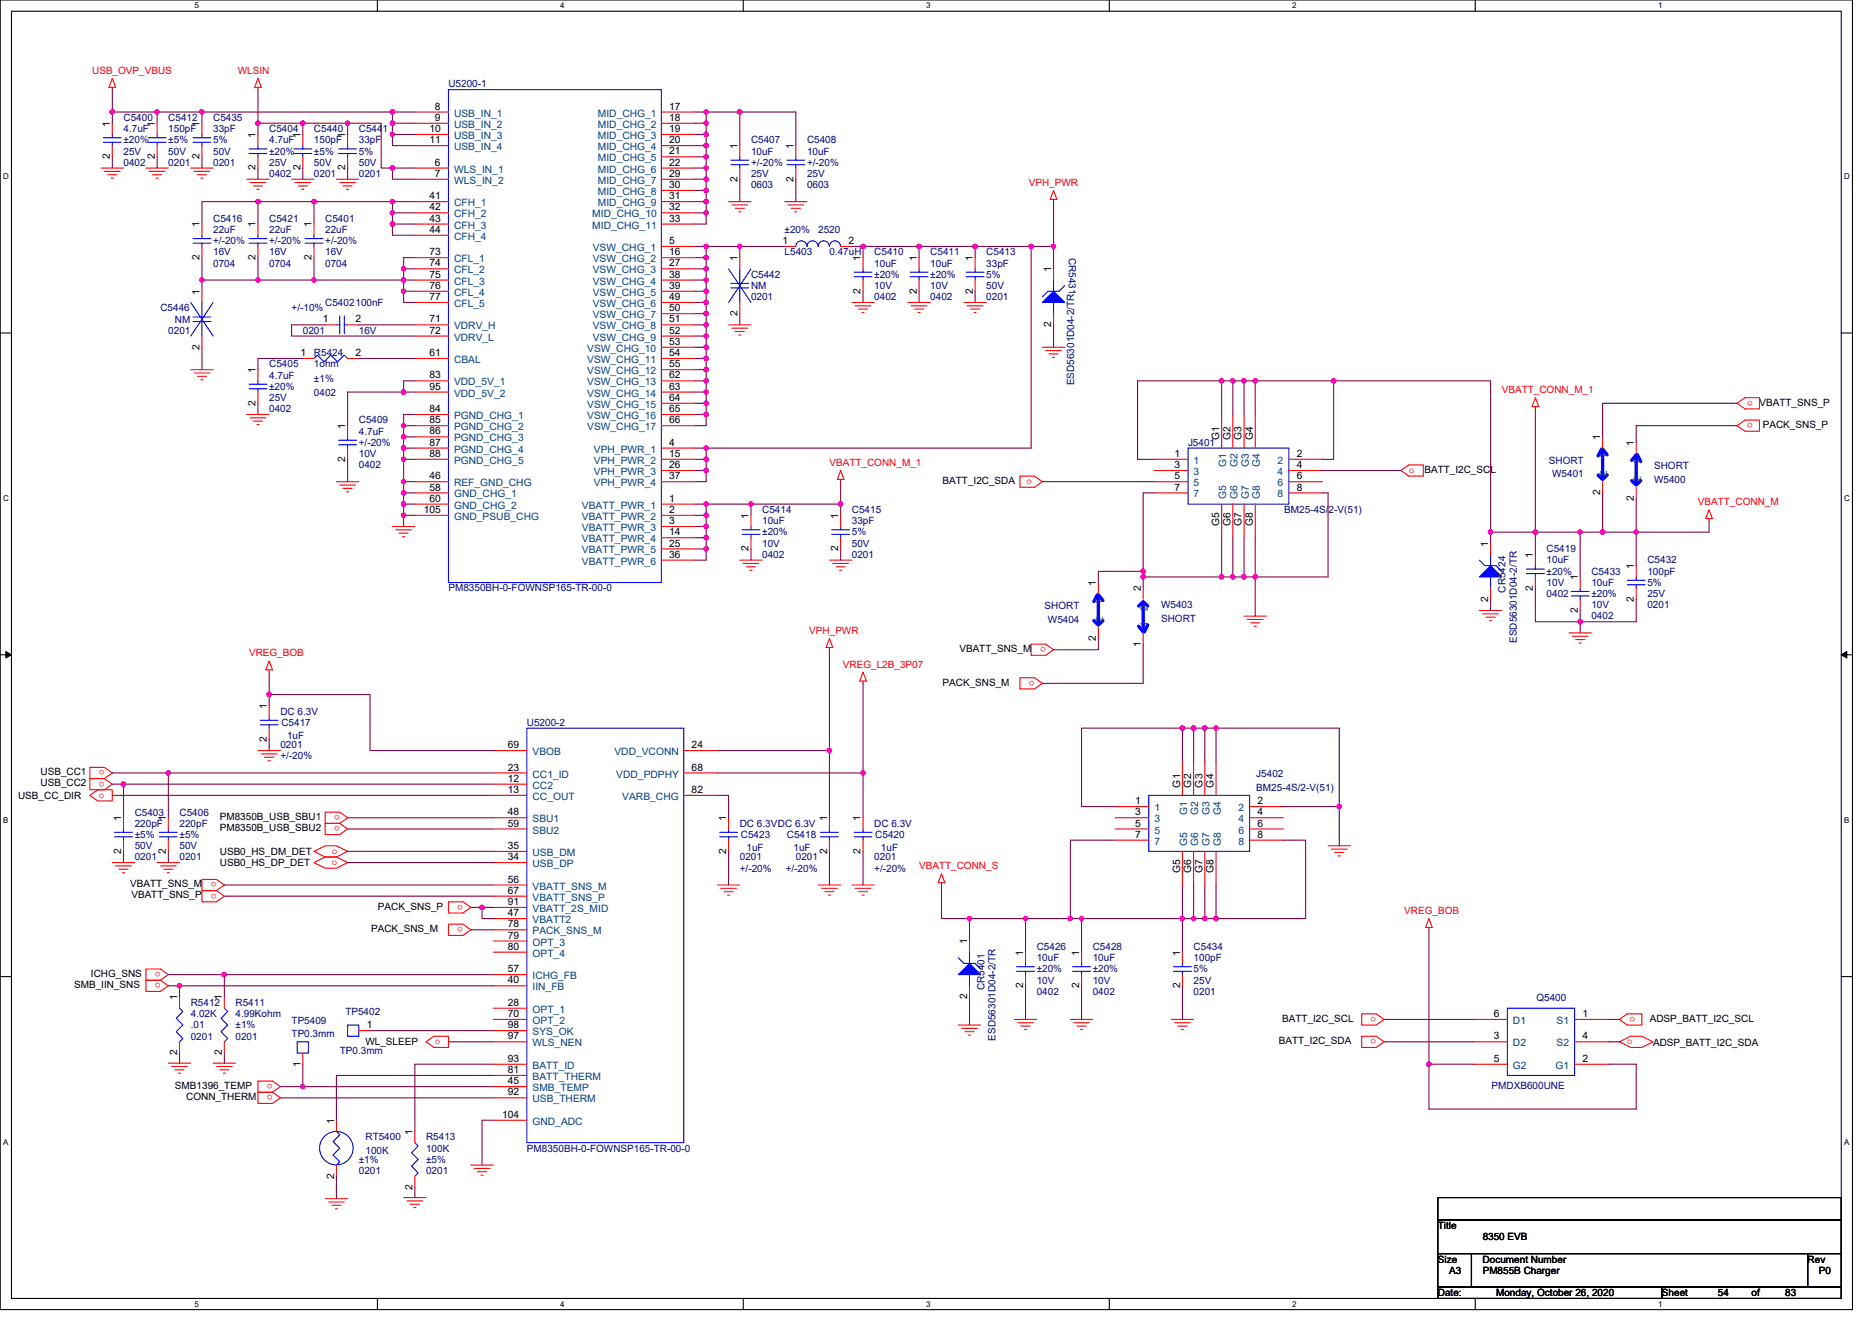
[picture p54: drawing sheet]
<svg xmlns="http://www.w3.org/2000/svg" width="297mm" height="210mm" viewBox="0 0 297 210" stroke-linecap="round" stroke-linejoin="round" font-family="sans-serif">
<defs><g id="words">
<g font-size="1.6" fill="#f00">
<text x="14.6" y="11.7">USB_OVP_VBUS</text>
<text x="37.7" y="11.7">WLSIN</text>
<text x="163.3" y="29.5">VPH_PWR</text>
<text x="238.3" y="62.4">VBATT_CONN_M_1</text>
<text x="278.1" y="63.6" transform="rotate(180 278.1 63.6)">o</text>
<text x="278.1" y="67.1" transform="rotate(180 278.1 67.1)">o</text>
<text x="131.6" y="74">VBATT_CONN_M_1</text>
<text x="162.9" y="76.8">o</text>
<text x="223.5" y="75">o</text>
<text x="269.4" y="80.2">VBATT_CONN_M</text>
<text x="128.4" y="100.6">VPH_PWR</text>
<text x="39.5" y="104.2">VREG_BOB</text>
<text x="133.7" y="106">VREG_L2B_3P07</text>
<text x="165.9" y="102.7" transform="rotate(180 165.9 102.7)">o</text>
<text x="164.1" y="108" transform="rotate(180 164.1 108)">o</text>
<text x="16.6" y="122.3" transform="rotate(180 16.6 122.3)">o</text>
<text x="16.6" y="124" transform="rotate(180 16.6 124)">o</text>
<text x="15.7" y="126.6">o</text>
<text x="53.9" y="129.4" transform="rotate(180 53.9 129.4)">o</text>
<text x="53.9" y="131.1" transform="rotate(180 53.9 131.1)">o</text>
<text x="52.7" y="137.3">o</text>
<text x="52.7" y="135.5">o</text>
<text x="145.8" y="138">VBATT_CONN_S</text>
<text x="34.4" y="140" transform="rotate(180 34.4 140)">o</text>
<text x="34.4" y="141.8" transform="rotate(180 34.4 141.8)">o</text>
<text x="73.5" y="143.6" transform="rotate(180 73.5 143.6)">o</text>
<text x="73.5" y="147.2" transform="rotate(180 73.5 147.2)">o</text>
<text x="222.8" y="145.1">VREG_BOB</text>
<text x="25.5" y="154.3" transform="rotate(180 25.5 154.3)">o</text>
<text x="25.5" y="156" transform="rotate(180 25.5 156)">o</text>
<text x="218.4" y="161.4" transform="rotate(180 218.4 161.4)">o</text>
<text x="259.5" y="161.4" transform="rotate(180 259.5 161.4)">o</text>
<text x="69" y="165.7">o</text>
<text x="218.4" y="164.9" transform="rotate(180 218.4 164.9)">o</text>
<text x="258.2" y="165.7">o</text>
<text x="43.2" y="172" transform="rotate(180 43.2 172)">o</text>
<text x="43.2" y="173.8" transform="rotate(180 43.2 173.8)">o</text>
</g>
<g font-size="1.6">
<text x="69" y="17.4">8</text>
<text x="106.2" y="17.4">17</text>
<text x="17.4" y="20.1" transform="rotate(-90 17.4 20.1)">1</text>
<text x="24.5" y="20.1" transform="rotate(-90 24.5 20.1)">1</text>
<text x="31.7" y="20.1" transform="rotate(-90 31.7 20.1)">1</text>
<text x="40.6" y="21.9" transform="rotate(-90 40.6 21.9)">1</text>
<text x="47.7" y="21.9" transform="rotate(-90 47.7 21.9)">1</text>
<text x="54.8" y="21.9" transform="rotate(-90 54.8 21.9)">1</text>
<text x="68.1" y="21">10</text>
<text x="68.1" y="22.7">11</text>
<text x="69" y="19.2">9</text>
<text x="106.2" y="19.2">18</text>
<text x="106.2" y="21">19</text>
<text x="106.2" y="22.7">20</text>
<text x="117" y="23.6" transform="rotate(-90 117 23.6)">1</text>
<text x="125.9" y="23.6" transform="rotate(-90 125.9 23.6)">1</text>
<text x="17.4" y="25.3" transform="rotate(-90 17.4 25.3)">2</text>
<text x="24.5" y="25.3" transform="rotate(-90 24.5 25.3)">2</text>
<text x="31.7" y="25.3" transform="rotate(-90 31.7 25.3)">2</text>
<text x="40.6" y="27.1" transform="rotate(-90 40.6 27.1)">2</text>
<text x="47.7" y="27.1" transform="rotate(-90 47.7 27.1)">2</text>
<text x="54.8" y="27.1" transform="rotate(-90 54.8 27.1)">2</text>
<text x="69" y="26.3">6</text>
<text x="69" y="28.1">7</text>
<text x="106.2" y="24.5">21</text>
<text x="106.2" y="26.3">22</text>
<text x="106.2" y="28.1">29</text>
<text x="106.2" y="29.8">30</text>
<text x="117" y="28.8" transform="rotate(-90 117 28.8)">2</text>
<text x="125.9" y="28.8" transform="rotate(-90 125.9 28.8)">2</text>
<text x="68.1" y="31.6">41</text>
<text x="68.1" y="33.4">42</text>
<text x="68.1" y="35.2">43</text>
<text x="106.2" y="33.4">32</text>
<text x="106.2" y="35.2">33</text>
<text x="106.2" y="31.6">31</text>
<text x="31.7" y="41.3" transform="rotate(-90 31.7 41.3)">2</text>
<text x="31.7" y="36.1" transform="rotate(-90 31.7 36.1)">1</text>
<text x="40.6" y="41.3" transform="rotate(-90 40.6 41.3)">2</text>
<text x="40.6" y="36.1" transform="rotate(-90 40.6 36.1)">1</text>
<text x="49.4" y="41.3" transform="rotate(-90 49.4 41.3)">2</text>
<text x="49.4" y="36.1" transform="rotate(-90 49.4 36.1)">1</text>
<text x="68.1" y="37">44</text>
<text x="68.1" y="40.5">73</text>
<text x="106.2" y="38.7">5</text>
<text x="106.2" y="40.5">16</text>
<text x="117" y="41.4" transform="rotate(-90 117 41.4)">1</text>
<text x="124.1" y="38.7">1</text>
<text x="134.6" y="38.7">2</text>
<text x="136.6" y="41.4" transform="rotate(-90 136.6 41.4)">1</text>
<text x="145.5" y="41.4" transform="rotate(-90 145.5 41.4)">1</text>
<text x="154.3" y="41.4" transform="rotate(-90 154.3 41.4)">1</text>
<text x="31.7" y="46.8" transform="rotate(-90 31.7 46.8)">1</text>
<text x="68.1" y="42.3">74</text>
<text x="68.1" y="44.1">75</text>
<text x="68.1" y="45.8">76</text>
<text x="68.1" y="47.6">77</text>
<text x="106.2" y="42.3">27</text>
<text x="106.2" y="44.1">38</text>
<text x="106.2" y="45.8">39</text>
<text x="106.2" y="47.6">49</text>
<text x="136.6" y="46.6" transform="rotate(-90 136.6 46.6)">2</text>
<text x="145.5" y="46.6" transform="rotate(-90 145.5 46.6)">2</text>
<text x="154.3" y="46.6" transform="rotate(-90 154.3 46.6)">2</text>
<text x="166.8" y="43.2" transform="rotate(-90 166.8 43.2)">1</text>
<text x="51.2" y="51.2">1</text>
<text x="56.4" y="51.2">2</text>
<text x="68.1" y="51.2">71</text>
<text x="68.1" y="53">72</text>
<text x="106.2" y="49.4">50</text>
<text x="106.2" y="51.2">51</text>
<text x="106.2" y="53">52</text>
<text x="117" y="50.2" transform="rotate(-90 117 50.2)">2</text>
<text x="166.8" y="51.9" transform="rotate(-90 166.8 51.9)">2</text>
<text x="31.7" y="55.5" transform="rotate(-90 31.7 55.5)">2</text>
<text x="40.6" y="59.2" transform="rotate(-90 40.6 59.2)">1</text>
<text x="47.7" y="56.5">1</text>
<text x="56.4" y="56.5">2</text>
<text x="68.1" y="56.5">61</text>
<text x="106.2" y="54.7">53</text>
<text x="106.2" y="56.5">54</text>
<text x="106.2" y="58.3">55</text>
<text x="40.6" y="64.4" transform="rotate(-90 40.6 64.4)">2</text>
<text x="68.1" y="60.1">83</text>
<text x="68.1" y="61.8">95</text>
<text x="68.1" y="65.4">84</text>
<text x="106.2" y="60.1">62</text>
<text x="106.2" y="61.8">63</text>
<text x="106.2" y="63.6">64</text>
<text x="106.2" y="65.4">65</text>
<text x="279.2" y="64.4">VBATT_SNS_P</text>
<text x="54.8" y="68.1" transform="rotate(-90 54.8 68.1)">1</text>
<text x="68.1" y="67.2">85</text>
<text x="68.1" y="69">86</text>
<text x="68.1" y="70.7">87</text>
<text x="106.2" y="70.7">4</text>
<text x="106.2" y="67.2">66</text>
<text x="193.5" y="69.9" transform="rotate(-90 193.5 69.9)">G1</text>
<text x="195.2" y="69.9" transform="rotate(-90 195.2 69.9)">G2</text>
<text x="197" y="69.9" transform="rotate(-90 197 69.9)">G3</text>
<text x="198.8" y="69.9" transform="rotate(-90 198.8 69.9)">G4</text>
<text x="253.9" y="69.9" transform="rotate(-90 253.9 69.9)">1</text>
<text x="259.2" y="70.8" transform="rotate(-90 259.2 70.8)">1</text>
<text x="279.7" y="67.9">PACK_SNS_P</text>
<text x="54.8" y="73.3" transform="rotate(-90 54.8 73.3)">2</text>
<text x="68.1" y="72.5">88</text>
<text x="68.1" y="76.1">46</text>
<text x="68.1" y="77.9">58</text>
<text x="106.2" y="72.5">15</text>
<text x="106.2" y="74.3">26</text>
<text x="106.2" y="76.1">37</text>
<text x="149.6" y="76.8">BATT_I2C_SDA</text>
<text x="186.4" y="72.5">1</text>
<text x="186.4" y="77.9">7</text>
<text x="186.4" y="74.3">3</text>
<text x="186.4" y="76.1">5</text>
<text x="205.8" y="72.5">2</text>
<text x="205.8" y="76.1">6</text>
<text x="205.8" y="74.3">4</text>
<text x="205.8" y="77.9">8</text>
<text x="226" y="75">BATT_I2C_SCL</text>
<text x="67.2" y="81.4">105</text>
<text x="68.1" y="79.6">60</text>
<text x="106.2" y="79.6">1</text>
<text x="106.2" y="81.4">2</text>
<text x="106.2" y="83.2">3</text>
<text x="118.8" y="82.3" transform="rotate(-90 118.8 82.3)">1</text>
<text x="133" y="82.3" transform="rotate(-90 133 82.3)">1</text>
<text x="193.5" y="83.4" transform="rotate(-90 193.5 83.4)">G5</text>
<text x="195.2" y="83.4" transform="rotate(-90 195.2 83.4)">G6</text>
<text x="197" y="83.4" transform="rotate(-90 197 83.4)">G7</text>
<text x="198.8" y="83.4" transform="rotate(-90 198.8 83.4)">G8</text>
<text x="253.9" y="78.6" transform="rotate(-90 253.9 78.6)">2</text>
<text x="259.2" y="79.5" transform="rotate(-90 259.2 79.5)">2</text>
<text x="106.2" y="85">14</text>
<text x="106.2" y="86.7">25</text>
<text x="106.2" y="88.5">36</text>
<text x="118.8" y="87.5" transform="rotate(-90 118.8 87.5)">2</text>
<text x="133" y="87.5" transform="rotate(-90 133 87.5)">2</text>
<text x="236.1" y="86.8" transform="rotate(-90 236.1 86.8)">1</text>
<text x="243.2" y="88.5" transform="rotate(-90 243.2 88.5)">1</text>
<text x="173.9" y="93" transform="rotate(-90 173.9 93)">1</text>
<text x="181" y="93.9" transform="rotate(-90 181 93.9)">2</text>
<text x="236.1" y="95.5" transform="rotate(-90 236.1 95.5)">2</text>
<text x="243.2" y="93.7" transform="rotate(-90 243.2 93.7)">2</text>
<text x="250.4" y="92.1" transform="rotate(-90 250.4 92.1)">1</text>
<text x="259.2" y="95.5" transform="rotate(-90 259.2 95.5)">2</text>
<text x="259.2" y="90.3" transform="rotate(-90 259.2 90.3)">1</text>
<text x="173.9" y="101.7" transform="rotate(-90 173.9 101.7)">2</text>
<text x="250.4" y="97.3" transform="rotate(-90 250.4 97.3)">2</text>
<text x="152.2" y="103.5">VBATT_SNS_M</text>
<text x="181" y="102.6" transform="rotate(-90 181 102.6)">1</text>
<text x="42.3" y="112.5" transform="rotate(-90 42.3 112.5)">1</text>
<text x="149.6" y="108.8">PACK_SNS_M</text>
<text x="42.3" y="117.7" transform="rotate(-90 42.3 117.7)">2</text>
<text x="80.6" y="118.7">69</text>
<text x="109.7" y="118.7">24</text>
<text x="6.4" y="123">USB_CC1</text>
<text x="6.4" y="124.8">USB_CC2</text>
<text x="80.6" y="122.3">23</text>
<text x="80.6" y="124.1">12</text>
<text x="80.6" y="125.9">13</text>
<text x="109.7" y="122.3">68</text>
<text x="109.7" y="125.9">82</text>
<text x="187.2" y="125" transform="rotate(-90 187.2 125)">G1</text>
<text x="189" y="125" transform="rotate(-90 189 125)">G2</text>
<text x="190.8" y="125" transform="rotate(-90 190.8 125)">G3</text>
<text x="192.6" y="125" transform="rotate(-90 192.6 125)">G4</text>
<text x="2.9" y="126.8">USB_CC_DIR</text>
<text x="19.2" y="130.3" transform="rotate(-90 19.2 130.3)">1</text>
<text x="26.3" y="130.3" transform="rotate(-90 26.3 130.3)">1</text>
<text x="34.9" y="130.2">PM8350B_USB_SBU1</text>
<text x="34.9" y="131.9">PM8350B_USB_SBU2</text>
<text x="80.6" y="129.4">48</text>
<text x="80.6" y="131.2">59</text>
<text x="115.2" y="130.3" transform="rotate(-90 115.2 130.3)">1</text>
<text x="131.2" y="130.3" transform="rotate(-90 131.2 130.3)">1</text>
<text x="136.6" y="130.3" transform="rotate(-90 136.6 130.3)">1</text>
<text x="180.1" y="127.6">1</text>
<text x="180.1" y="129.4">3</text>
<text x="180.1" y="131.2">5</text>
<text x="199.5" y="127.6">2</text>
<text x="199.5" y="131.2">6</text>
<text x="199.5" y="129.4">4</text>
<text x="19.2" y="135.5" transform="rotate(-90 19.2 135.5)">2</text>
<text x="26.3" y="135.5" transform="rotate(-90 26.3 135.5)">2</text>
<text x="34.9" y="137.4">USB0_HS_DP_DET</text>
<text x="34.9" y="135.7">USB0_HS_DM_DET</text>
<text x="80.6" y="134.7">35</text>
<text x="80.6" y="136.5">34</text>
<text x="115.2" y="135.5" transform="rotate(-90 115.2 135.5)">2</text>
<text x="131.2" y="135.5" transform="rotate(-90 131.2 135.5)">2</text>
<text x="136.6" y="135.5" transform="rotate(-90 136.6 135.5)">2</text>
<text x="180.1" y="133">7</text>
<text x="199.5" y="133">8</text>
<text x="20.7" y="140.8">VBATT_SNS_M</text>
<text x="20.8" y="142.6">VBATT_SNS_P</text>
<text x="80.6" y="140.1">56</text>
<text x="80.6" y="141.9">67</text>
<text x="80.6" y="143.6">91</text>
<text x="187.2" y="138.6" transform="rotate(-90 187.2 138.6)">G5</text>
<text x="189" y="138.6" transform="rotate(-90 189 138.6)">G6</text>
<text x="190.8" y="138.6" transform="rotate(-90 190.8 138.6)">G7</text>
<text x="192.6" y="138.6" transform="rotate(-90 192.6 138.6)">G8</text>
<text x="58.9" y="147.9">PACK_SNS_M</text>
<text x="60" y="144.4">PACK_SNS_P</text>
<text x="80.6" y="145.4">47</text>
<text x="80.6" y="147.2">78</text>
<text x="80.6" y="149">79</text>
<text x="153.5" y="149.9" transform="rotate(-90 153.5 149.9)">1</text>
<text x="14.4" y="155">ICHG_SNS</text>
<text x="80.6" y="150.7">80</text>
<text x="80.6" y="154.3">57</text>
<text x="162.3" y="151.7" transform="rotate(-90 162.3 151.7)">1</text>
<text x="171.2" y="151.7" transform="rotate(-90 171.2 151.7)">1</text>
<text x="187.2" y="151.7" transform="rotate(-90 187.2 151.7)">1</text>
<text x="11.8" y="156.8">SMB_IIN_SNS</text>
<text x="28.1" y="158.8" transform="rotate(-90 28.1 158.8)">1</text>
<text x="35.2" y="158.8" transform="rotate(-90 35.2 158.8)">1</text>
<text x="80.6" y="156.1">40</text>
<text x="80.6" y="159.6">28</text>
<text x="80.6" y="161.4">70</text>
<text x="153.5" y="158.6" transform="rotate(-90 153.5 158.6)">2</text>
<text x="162.3" y="156.8" transform="rotate(-90 162.3 156.8)">2</text>
<text x="171.2" y="156.8" transform="rotate(-90 171.2 156.8)">2</text>
<text x="187.2" y="156.8" transform="rotate(-90 187.2 156.8)">2</text>
<text x="237" y="161.4">6</text>
<text x="251.1" y="161.4">1</text>
<text x="28.1" y="167.5" transform="rotate(-90 28.1 167.5)">2</text>
<text x="35.2" y="167.5" transform="rotate(-90 35.2 167.5)">2</text>
<text x="58" y="165.9">WL_SLEEP</text>
<text x="58.2" y="163.2">1</text>
<text x="80.6" y="163.2">98</text>
<text x="80.6" y="165">97</text>
<text x="202.9" y="165.7">BATT_I2C_SDA</text>
<text x="203.5" y="162.2">BATT_I2C_SCL</text>
<text x="237" y="165">3</text>
<text x="251.1" y="165">4</text>
<text x="261.8" y="162.2">ADSP_BATT_I2C_SCL</text>
<text x="262.3" y="166.1">ADSP_BATT_I2C_SDA</text>
<text x="27.8" y="172.8">SMB1396_TEMP</text>
<text x="47.7" y="169.3" transform="rotate(-90 47.7 169.3)">1</text>
<text x="80.6" y="168.5">93</text>
<text x="80.6" y="170.3">81</text>
<text x="80.6" y="172.1">45</text>
<text x="80.6" y="173.9">92</text>
<text x="237" y="168.5">5</text>
<text x="251.1" y="168.5">2</text>
<text x="29.5" y="174.6">CONN_THERM</text>
<text x="53" y="178.3" transform="rotate(-90 53 178.3)">1</text>
<text x="79.7" y="177.4">104</text>
<text x="65.4" y="180.1" transform="rotate(-90 65.4 180.1)">1</text>
<text x="53" y="187.1" transform="rotate(-90 53 187.1)">2</text>
<text x="65.4" y="188.8" transform="rotate(-90 65.4 188.8)">2</text>
<text x="228.1" y="195.1">Title</text>
<text x="235.3" y="196.8">8350 EVB</text>
<text x="228.1" y="200.4">Size</text>
<text x="229.9" y="202.2">A3</text>
<text x="235.3" y="200.4">Document Number</text>
<text x="235.3" y="202.2">PM855B Charger</text>
<text x="286.8" y="200.4">Rev</text>
<text x="288.6" y="202.2">P0</text>
<text x="228.1" y="205.7">Date:</text>
<text x="237.4" y="205.7">Monday, October 26, 2020</text>
<text x="263.7" y="205.7">Sheet</text>
<text x="272.6" y="205.7">54</text>
<text x="277.9" y="205.7">of</text>
<text x="283.3" y="205.7">83</text>
</g>
<g font-size="1.6" fill="#000080">
<text x="71.2" y="13.9">U5200-1</text>
<text x="19.6" y="19.2">C5400</text>
<text x="19.6" y="21">4.7uF</text>
<text x="19.6" y="22.8">±20%</text>
<text x="26.7" y="19.2">C5412</text>
<text x="26.7" y="21">150pF</text>
<text x="26.7" y="22.8">±5%</text>
<text x="33.8" y="19.2">C5435</text>
<text x="33.8" y="21">33pF</text>
<text x="33.8" y="22.8">5%</text>
<text x="42.7" y="21">C5404</text>
<text x="42.7" y="22.8">4.7uF</text>
<text x="49.8" y="21">C5440</text>
<text x="49.8" y="22.8">150pF</text>
<text x="56.9" y="21">C5441</text>
<text x="56.9" y="22.8">33pF</text>
<text x="119.2" y="22.8">C5407</text>
<text x="128.1" y="22.8">C5408</text>
<text x="19.6" y="26.3">0402</text>
<text x="19.6" y="24.5">25V</text>
<text x="26.7" y="26.3">0201</text>
<text x="26.7" y="24.5">50V</text>
<text x="33.8" y="26.3">0201</text>
<text x="33.8" y="24.5">50V</text>
<text x="42.7" y="28.1">0402</text>
<text x="42.7" y="26.3">25V</text>
<text x="42.7" y="24.5">±20%</text>
<text x="49.8" y="28.1">0201</text>
<text x="49.8" y="26.3">50V</text>
<text x="49.8" y="24.5">±5%</text>
<text x="56.9" y="28.1">0201</text>
<text x="56.9" y="26.3">50V</text>
<text x="56.9" y="24.5">5%</text>
<text x="119.2" y="24.5">10uF</text>
<text x="119.2" y="29.9">0603</text>
<text x="119.2" y="28.1">25V</text>
<text x="119.2" y="26.3">+/-20%</text>
<text x="128.1" y="24.5">10uF</text>
<text x="128.1" y="29.9">0603</text>
<text x="128.1" y="28.1">25V</text>
<text x="128.1" y="26.3">+/-20%</text>
<text x="33.8" y="35.2">C5416</text>
<text x="42.7" y="35.2">C5421</text>
<text x="51.6" y="35.2">C5401</text>
<text x="33.8" y="37">22uF</text>
<text x="33.8" y="40.5">16V</text>
<text x="33.8" y="38.8">+/-20%</text>
<text x="42.7" y="37">22uF</text>
<text x="42.7" y="40.5">16V</text>
<text x="42.7" y="38.8">+/-20%</text>
<text x="51.6" y="37">22uF</text>
<text x="51.6" y="40.5">16V</text>
<text x="51.6" y="38.8">+/-20%</text>
<text x="124.5" y="40.5">L5403</text>
<text x="124.5" y="37">±20%</text>
<text x="129.8" y="37">2520</text>
<text x="131.6" y="40.5">0.47uH</text>
<text x="138.7" y="40.5">C5410</text>
<text x="147.6" y="40.5">C5411</text>
<text x="156.5" y="40.5">C5413</text>
<text x="169.6" y="40.9" transform="rotate(90 169.6 40.9)">CR5431</text>
<text x="33.8" y="42.3">0704</text>
<text x="42.7" y="42.3">0704</text>
<text x="51.6" y="42.3">0704</text>
<text x="119.2" y="44.1">C5442</text>
<text x="119.2" y="45.9">NM</text>
<text x="119.2" y="47.6">0201</text>
<text x="138.7" y="42.3">10uF</text>
<text x="138.7" y="47.6">0402</text>
<text x="138.7" y="45.9">10V</text>
<text x="138.7" y="44.1">±20%</text>
<text x="147.6" y="42.3">10uF</text>
<text x="147.6" y="47.6">0402</text>
<text x="147.6" y="45.9">10V</text>
<text x="147.6" y="44.1">±20%</text>
<text x="156.5" y="42.3">33pF</text>
<text x="156.5" y="47.6">0201</text>
<text x="156.5" y="45.9">50V</text>
<text x="156.5" y="44.1">5%</text>
<text x="25.5" y="49.4">C5446</text>
<text x="26.7" y="53">0201</text>
<text x="27.8" y="51.2">NM</text>
<text x="46.3" y="49.4">+/-10%</text>
<text x="48" y="53">0201</text>
<text x="51.6" y="48.5">C5402100nF</text>
<text x="56.9" y="53">16V</text>
<text x="42.7" y="58.3">C5405</text>
<text x="49.8" y="56.5">R5424</text>
<text x="49.8" y="58.3">1ohm</text>
<text x="42.7" y="60.1">4.7uF</text>
<text x="42.7" y="65.4">0402</text>
<text x="42.7" y="63.6">25V</text>
<text x="42.7" y="61.9">±20%</text>
<text x="49.8" y="60.6">±1%</text>
<text x="49.8" y="62.9">0402</text>
<text x="170.4" y="61.2" transform="rotate(-90 170.4 61.2)">ESD56301D04-2/TR</text>
<text x="56.9" y="67.2">C5409</text>
<text x="56.9" y="69">4.7uF</text>
<text x="56.9" y="70.8">+/-20%</text>
<text x="188.5" y="70.8">J5401</text>
<text x="56.9" y="74.3">0402</text>
<text x="56.9" y="72.5">10V</text>
<text x="245.8" y="73.6">SHORT</text>
<text x="246.3" y="75.7">W5401</text>
<text x="262.5" y="76.6">W5400</text>
<text x="262.5" y="74.5">SHORT</text>
<text x="120.9" y="81.4">C5414</text>
<text x="120.9" y="83.2">10uF</text>
<text x="135.2" y="81.4">C5415</text>
<text x="135.2" y="83.2">33pF</text>
<text x="203.8" y="81.4">BM25-4S/2-V(51)</text>
<text x="120.9" y="88.5">0402</text>
<text x="120.9" y="86.8">10V</text>
<text x="120.9" y="85">±20%</text>
<text x="135.2" y="88.5">0201</text>
<text x="135.2" y="86.8">50V</text>
<text x="135.2" y="85">5%</text>
<text x="245.4" y="87.7">C5419</text>
<text x="245.4" y="89.4">10uF</text>
<text x="261.4" y="89.4">C5432</text>
<text x="71.2" y="93.9">PM8350BH-0-FOWNSP165-TR-00-0</text>
<text x="238.9" y="94.1" transform="rotate(-90 238.9 94.1)">CR5424</text>
<text x="245.4" y="94.8">0402</text>
<text x="245.4" y="93">10V</text>
<text x="245.4" y="91.2">±20%</text>
<text x="252.5" y="91.2">C5433</text>
<text x="252.5" y="93">10uF</text>
<text x="252.5" y="94.8">±20%</text>
<text x="261.4" y="91.2">100pF</text>
<text x="261.4" y="94.8">25V</text>
<text x="261.4" y="93">5%</text>
<text x="165.8" y="96.7">SHORT</text>
<text x="166.3" y="98.8">W5404</text>
<text x="184.2" y="96.5">W5403</text>
<text x="184.2" y="98.7">SHORT</text>
<text x="252.5" y="98.3">0402</text>
<text x="252.5" y="96.5">10V</text>
<text x="261.4" y="96.5">0201</text>
<text x="240.7" y="102.1" transform="rotate(-90 240.7 102.1)">ESD56301D04-2/TR</text>
<text x="44.5" y="113.4">DC 6.3V</text>
<text x="44.5" y="118.8">0201</text>
<text x="44.7" y="115.2">C5417</text>
<text x="45.5" y="117.3">1uF</text>
<text x="83.6" y="115.2">U5200-2</text>
<text x="44.5" y="120.5">+/-20%</text>
<text x="199.3" y="123.4">J5402</text>
<text x="199.3" y="125.5">BM25-4S/2-V(51)</text>
<text x="21.4" y="129.4">C5403</text>
<text x="21.4" y="131.2">220pF</text>
<text x="28.5" y="129.4">C5406</text>
<text x="28.5" y="131.2">220pF</text>
<text x="117.4" y="131.2">DC 6.3VDC 6.3V</text>
<text x="138.7" y="131.2">DC 6.3V</text>
<text x="21.4" y="136.5">0201</text>
<text x="21.4" y="134.8">50V</text>
<text x="21.4" y="133">±5%</text>
<text x="28.5" y="136.5">0201</text>
<text x="28.5" y="134.8">50V</text>
<text x="28.5" y="133">±5%</text>
<text x="117.4" y="136.5">0201</text>
<text x="117.6" y="133">C5423</text>
<text x="118.4" y="135.1">1uF</text>
<text x="124.9" y="133">C5418</text>
<text x="125.9" y="135.1">1uF</text>
<text x="126.3" y="136.5">0201</text>
<text x="138.7" y="136.5">0201</text>
<text x="138.9" y="133">C5420</text>
<text x="139.8" y="135.1">1uF</text>
<text x="117.4" y="138.3">+/-20%</text>
<text x="124.7" y="138.3">+/-20%</text>
<text x="138.7" y="138.3">+/-20%</text>
<text x="164.5" y="150.8">C5426</text>
<text x="164.5" y="152.5">10uF</text>
<text x="164.5" y="154.3">±20%</text>
<text x="173.4" y="150.8">C5428</text>
<text x="173.4" y="152.5">10uF</text>
<text x="173.4" y="154.3">±20%</text>
<text x="189.4" y="150.8">C5434</text>
<text x="189.4" y="152.5">100pF</text>
<text x="189.4" y="154.3">5%</text>
<text x="30.3" y="159.7">R5412</text>
<text x="30.3" y="161.4">4.02K</text>
<text x="37.4" y="159.7">R5411</text>
<text x="37.4" y="161.4">4.99Kohm</text>
<text x="54.8" y="161.1">TP5402</text>
<text x="156.2" y="157.2" transform="rotate(-90 156.2 157.2)">CR5401</text>
<text x="164.5" y="157.9">0402</text>
<text x="164.5" y="156.1">10V</text>
<text x="173.4" y="157.9">0402</text>
<text x="173.4" y="156.1">10V</text>
<text x="189.4" y="157.9">0201</text>
<text x="189.4" y="156.1">25V</text>
<text x="243.8" y="158.9">Q5400</text>
<text x="30.3" y="163.2">.01</text>
<text x="30.3" y="165">0201</text>
<text x="37.4" y="163.2">±1%</text>
<text x="37.4" y="165">0201</text>
<text x="46.3" y="162.5">TP5409</text>
<text x="46.3" y="164.6">TP0.3mm</text>
<text x="53.9" y="167.3">TP0.3mm</text>
<text x="158" y="165.2" transform="rotate(-90 158 165.2)">ESD56301D04-2/TR</text>
<text x="236.7" y="172.8">PMDXB600UNE</text>
<text x="56.9" y="184.6">±1%</text>
<text x="58" y="181">RT5400</text>
<text x="58" y="183.1">100K</text>
<text x="67.6" y="181">R5413</text>
<text x="67.6" y="182.8">100K</text>
<text x="67.6" y="184.6">±5%</text>
<text x="83.6" y="182.8">PM8350BH-0-FOWNSP165-TR-00-0</text>
<text x="56.9" y="186.3">0201</text>
<text x="67.6" y="186.3">0201</text>
</g>
<g font-size="1.6" fill="#004080">
<text x="72" y="18.5">USB_IN_1</text>
<text x="72" y="20.3">USB_IN_2</text>
<text x="72" y="22.1">USB_IN_3</text>
<text x="72" y="23.8">USB_IN_4</text>
<text x="94.9" y="18.5">MID_CHG_1</text>
<text x="94.9" y="20.3">MID_CHG_2</text>
<text x="94.9" y="22.1">MID_CHG_3</text>
<text x="94.9" y="23.8">MID_CHG_4</text>
<text x="72" y="27.4">WLS_IN_1</text>
<text x="72" y="29.2">WLS_IN_2</text>
<text x="94.9" y="25.6">MID_CHG_5</text>
<text x="94.9" y="27.4">MID_CHG_6</text>
<text x="94.9" y="29.2">MID_CHG_7</text>
<text x="72" y="32.7">CFH_1</text>
<text x="72" y="34.5">CFH_2</text>
<text x="94" y="34.5">MID_CHG_10</text>
<text x="94.9" y="30.9">MID_CHG_8</text>
<text x="94.9" y="32.7">MID_CHG_9</text>
<text x="72" y="36.3">CFH_3</text>
<text x="72" y="38.1">CFH_4</text>
<text x="72" y="41.6">CFL_1</text>
<text x="94" y="36.3">MID_CHG_11</text>
<text x="94.1" y="39.8">VSW_CHG_1</text>
<text x="94.1" y="41.6">VSW_CHG_2</text>
<text x="72" y="43.4">CFL_2</text>
<text x="72" y="45.2">CFL_3</text>
<text x="72" y="46.9">CFL_4</text>
<text x="94.1" y="43.4">VSW_CHG_3</text>
<text x="94.1" y="45.2">VSW_CHG_4</text>
<text x="94.1" y="46.9">VSW_CHG_5</text>
<text x="72" y="48.7">CFL_5</text>
<text x="72" y="52.3">VDRV_H</text>
<text x="94.1" y="48.7">VSW_CHG_6</text>
<text x="94.1" y="50.5">VSW_CHG_7</text>
<text x="94.1" y="52.3">VSW_CHG_8</text>
<text x="72" y="54.1">VDRV_L</text>
<text x="72" y="57.6">CBAL</text>
<text x="93.2" y="55.8">VSW_CHG_10</text>
<text x="93.2" y="57.6">VSW_CHG_11</text>
<text x="93.2" y="59.4">VSW_CHG_12</text>
<text x="94.1" y="54.1">VSW_CHG_9</text>
<text x="72" y="61.2">VDD_5V_1</text>
<text x="72" y="62.9">VDD_5V_2</text>
<text x="93.2" y="61.2">VSW_CHG_13</text>
<text x="93.2" y="62.9">VSW_CHG_14</text>
<text x="93.2" y="64.7">VSW_CHG_15</text>
<text x="72" y="66.5">PGND_CHG_1</text>
<text x="72" y="68.3">PGND_CHG_2</text>
<text x="72" y="70.1">PGND_CHG_3</text>
<text x="72" y="71.8">PGND_CHG_4</text>
<text x="93.2" y="66.5">VSW_CHG_16</text>
<text x="93.2" y="68.3">VSW_CHG_17</text>
<text x="94.2" y="71.8">VPH_PWR_1</text>
<text x="72" y="73.6">PGND_CHG_5</text>
<text x="72" y="77.2">REF_GND_CHG</text>
<text x="94.2" y="73.6">VPH_PWR_2</text>
<text x="94.2" y="75.4">VPH_PWR_3</text>
<text x="94.2" y="77.2">VPH_PWR_4</text>
<text x="189.4" y="73.6">1</text>
<text x="189.4" y="75.4">3</text>
<text x="189.4" y="77.2">5</text>
<text x="194.6" y="74.2" transform="rotate(-90 194.6 74.2)">G1</text>
<text x="196.4" y="74.2" transform="rotate(-90 196.4 74.2)">G2</text>
<text x="198.1" y="74.2" transform="rotate(-90 198.1 74.2)">G3</text>
<text x="199.9" y="74.2" transform="rotate(-90 199.9 74.2)">G4</text>
<text x="202.7" y="73.6">2</text>
<text x="202.7" y="77.2">6</text>
<text x="202.7" y="75.4">4</text>
<text x="255" y="75.6" transform="rotate(-90 255 75.6)">2</text>
<text x="255" y="72.9" transform="rotate(-90 255 72.9)">1</text>
<text x="260.4" y="76.5" transform="rotate(-90 260.4 76.5)">2</text>
<text x="260.4" y="73.8" transform="rotate(-90 260.4 73.8)">1</text>
<text x="72" y="79">GND_CHG_1</text>
<text x="72" y="80.7">GND_CHG_2</text>
<text x="72" y="82.5">GND_PSUB_CHG</text>
<text x="92.3" y="80.7">VBATT_PWR_1</text>
<text x="92.3" y="82.5">VBATT_PWR_2</text>
<text x="189.4" y="79">7</text>
<text x="194.6" y="79.1" transform="rotate(-90 194.6 79.1)">G5</text>
<text x="196.4" y="79.1" transform="rotate(-90 196.4 79.1)">G6</text>
<text x="198.1" y="79.1" transform="rotate(-90 198.1 79.1)">G7</text>
<text x="199.9" y="79.1" transform="rotate(-90 199.9 79.1)">G8</text>
<text x="202.7" y="79">8</text>
<text x="92.3" y="84.3">VBATT_PWR_3</text>
<text x="92.3" y="86.1">VBATT_PWR_4</text>
<text x="92.3" y="87.8">VBATT_PWR_5</text>
<text x="92.3" y="89.6">VBATT_PWR_6</text>
<text x="175" y="98.7" transform="rotate(-90 175 98.7)">2</text>
<text x="175" y="96" transform="rotate(-90 175 96)">1</text>
<text x="182.1" y="99.6" transform="rotate(-90 182.1 99.6)">1</text>
<text x="182.1" y="96.9" transform="rotate(-90 182.1 96.9)">2</text>
<text x="84.5" y="119.8">VBOB</text>
<text x="97.5" y="119.8">VDD_VCONN</text>
<text x="84.5" y="123.4">CC1_ID</text>
<text x="84.5" y="125.2">CC2</text>
<text x="97.8" y="123.4">VDD_PDPHY</text>
<text x="84.5" y="127">CC_OUT</text>
<text x="84.5" y="130.5">SBU1</text>
<text x="98.7" y="127">VARB_CHG</text>
<text x="183.2" y="128.7">1</text>
<text x="183.2" y="130.5">3</text>
<text x="188.4" y="129.3" transform="rotate(-90 188.4 129.3)">G1</text>
<text x="190.1" y="129.3" transform="rotate(-90 190.1 129.3)">G2</text>
<text x="191.9" y="129.3" transform="rotate(-90 191.9 129.3)">G3</text>
<text x="193.7" y="129.3" transform="rotate(-90 193.7 129.3)">G4</text>
<text x="196.5" y="128.7">2</text>
<text x="196.5" y="130.5">4</text>
<text x="84.5" y="132.3">SBU2</text>
<text x="84.5" y="135.8">USB_DM</text>
<text x="84.5" y="137.6">USB_DP</text>
<text x="183.2" y="134.1">7</text>
<text x="183.2" y="132.3">5</text>
<text x="188.4" y="134.2" transform="rotate(-90 188.4 134.2)">G5</text>
<text x="190.1" y="134.2" transform="rotate(-90 190.1 134.2)">G6</text>
<text x="191.9" y="134.2" transform="rotate(-90 191.9 134.2)">G7</text>
<text x="193.7" y="134.2" transform="rotate(-90 193.7 134.2)">G8</text>
<text x="196.5" y="132.3">6</text>
<text x="196.5" y="134.1">8</text>
<text x="84.5" y="141.2">VBATT_SNS_M</text>
<text x="84.5" y="143">VBATT_SNS_P</text>
<text x="84.5" y="144.7">VBATT_2S_MID</text>
<text x="84.5" y="146.5">VBATT2</text>
<text x="84.5" y="148.3">PACK_SNS_M</text>
<text x="84.5" y="150.1">OPT_3</text>
<text x="84.5" y="151.8">OPT_4</text>
<text x="84.5" y="155.4">ICHG_FB</text>
<text x="84.5" y="157.2">IIN_FB</text>
<text x="84.5" y="160.7">OPT_1</text>
<text x="84.5" y="162.5">OPT_2</text>
<text x="84.5" y="164.3">SYS_OK</text>
<text x="84.5" y="166.1">WLS_NEN</text>
<text x="240.1" y="166.1">D2</text>
<text x="240.1" y="162.5">D1</text>
<text x="247" y="162.5">S1</text>
<text x="247" y="166.1">S2</text>
<text x="84.5" y="169.6">BATT_ID</text>
<text x="84.5" y="171.4">BATT_THERM</text>
<text x="84.5" y="173.2">SMB_TEMP</text>
<text x="240.1" y="169.6">G2</text>
<text x="246.8" y="169.6">G1</text>
<text x="84.5" y="175">USB_THERM</text>
<text x="84.5" y="178.5">GND_ADC</text>
</g>
<g font-size="1.3">
<text x="30.8" y="1.3">5</text>
<text x="88.9" y="1.3">4</text>
<text x="147" y="1.3">3</text>
<text x="205" y="1.3">2</text>
<text x="263.1" y="1.3">1</text>
<text x=".5" y="28.4">D</text>
<text x="292.6" y="28.4">D</text>
<text x=".5" y="79.5">C</text>
<text x="292.6" y="79.5">C</text>
<text x=".5" y="130.6">B</text>
<text x="292.6" y="130.6">B</text>
<text x=".5" y="181.7">A</text>
<text x="292.6" y="181.7">A</text>
<text x="30.8" y="207.4">5</text>
<text x="88.9" y="207.4">4</text>
<text x="147" y="207.4">3</text>
<text x="205" y="207.4">2</text>
<text x="263.1" y="207.4">1</text>
</g>
</g></defs>
<path d="M0 0h293.9v207.9h-293.9zM1.8 1.8h290.4v204.3h-290.4z" fill="none" stroke="#000" stroke-width=".17"/>
<g fill="#fff">
<path d="M30.8 .2h.7v1.4h-.7z"/>
<path d="M30.8 206.3h.7v1.4h-.7z"/>
</g>
<path d="M59.9 0v1.8M59.9 206.1v1.8" fill="none" stroke="#000" stroke-width=".17"/>
<g fill="#fff">
<path d="M88.9 .2h.7v1.4h-.7z"/>
<path d="M88.9 206.3h.7v1.4h-.7z"/>
</g>
<path d="M117.9 0v1.8M117.9 206.1v1.8" fill="none" stroke="#000" stroke-width=".17"/>
<g fill="#fff">
<path d="M147 .2h.7v1.4h-.7z"/>
<path d="M147 206.3h.7v1.4h-.7z"/>
</g>
<path d="M176 0v1.8M176 206.1v1.8" fill="none" stroke="#000" stroke-width=".17"/>
<g fill="#fff">
<path d="M205 .2h.7v1.4h-.7z"/>
<path d="M205 206.3h.7v1.4h-.7z"/>
</g>
<path d="M234.1 0v1.8M234.1 206.1v1.8" fill="none" stroke="#000" stroke-width=".17"/>
<g fill="#fff">
<path d="M263.1 .2h.7v1.4h-.7z"/>
<path d="M263.1 206.3h.7v1.4h-.7z"/>
<path d="M.5 27.3h.9v1.4h-.9z"/>
<path d="M292.6 27.3h.9v1.4h-.9z"/>
<path d="M.5 78.4h.9v1.4h-.9z"/>
<path d="M292.6 78.4h.9v1.4h-.9z"/>
</g>
<path d="M0 52.9h1.8M292.2 52.9h1.7" fill="none" stroke="#000" stroke-width=".17"/>
<g fill="#fff">
<path d="M.5 129.5h.8v1.4h-.8z"/>
<path d="M292.6 129.5h.9v1.4h-.9z"/>
</g>
<path d="M0 103.9h1.8M292.2 103.9h1.7" fill="none" stroke="#000" stroke-width=".17"/>
<path d="M.9 103.4l.9 .5-.9 .5zM292.2 103.9l.8-.5v1z" fill="#000" stroke="#000" stroke-width=".16"/>
<g fill="#fff">
<path d="M.5 180.5h.8v1.4h-.8z"/>
<path d="M292.6 180.5h.9v1.4h-.9z"/>
</g>
<path d="M0 155h1.8M292.2 155h1.7M228.2 190.1h64v3.5h-64zM228.2 193.6h64v5.4h-64zM228.2 199h5.3v5.3h-5.3zM233.5 199h53.3v5.3h-53.3zM286.8 199h5.4v5.3h-5.4zM228.2 204.3h35.5v1.8h-35.5zM263.7 204.3h28.5v1.8h-28.5z" fill="none" stroke="#000" stroke-width=".17"/>
<g fill="none" stroke="#f00" stroke-width=".17">
<path d="M17.8 12.4l.5 1.5h-1zM17.8 13.9v.3M17.8 19.6v1.7M24.9 19.6v1.7M32 19.6v1.7M40.9 12.4l.6 1.5h-1.1zM40.9 13.9v.3M65.8 17.8h5.4M65.8 19.6h5.4M104.9 17.8h5.4M104.9 19.6h5.4M16 26.7h3.6"/>
<path d="M16.6 27.2h2.5M17.1 27.7h1.4M17.6 28.3h.4M17.8 23.1v1.8M23.2 26.7h3.5M23.7 27.2h2.5M24.2 27.7h1.5M24.8 28.3h.3M24.9 23.1v1.8M30.3 26.7h3.5M30.8 27.2h2.5M31.3 27.7h1.5"/>
<path d="M31.9 28.3h.3M32 35.6v1.7M32 39.1v1.8M32 23.1v1.8M39.2 28.4h3.5M39.7 29h2.5M40.2 29.5h1.5M40.8 30.1h.3M40.9 35.6v1.7M40.9 39.1v1.8M40.9 21.3v1.8M40.9 24.9v1.8"/>
<path d="M46.3 28.4h3.5M46.8 29h2.5M47.3 29.5h1.5M47.9 30.1h.3M48 21.3v1.8M48 24.9v1.8M49.8 35.6v1.7M49.8 39.1v1.8M53.4 28.4h3.5M53.9 29h2.5M54.4 29.5h1.5M55 30.1h.3"/>
<path d="M55.2 21.3v1.8M55.2 24.9v1.8M65.8 21.3h5.4M65.8 23.1h5.4M65.8 26.7h5.4M65.8 28.4h5.4M65.8 32h5.4M65.8 33.8h5.4M65.8 35.6h5.4M65.8 37.3h5.4M104.9 21.3h5.4M104.9 23.1h5.4"/>
<path d="M104.9 24.9h5.4M104.9 26.7h5.4M104.9 28.4h5.4M104.9 30.2h5.4M104.9 32h5.4M104.9 33.8h5.4M104.9 35.6h5.4M104.9 39.1h5.4M115.6 32h3.6M116.1 32.5h2.5M116.7 33.1h1.4M117.2 33.6h.4"/>
<path d="M117.4 23.1v1.8M117.4 26.7v1.7M124.5 39.1h1.8M124.5 32h3.6M125 32.5h2.5M125.6 33.1h1.4M126.1 33.6h.3M126.3 23.1v1.8M126.3 26.7v1.7M133.4 39.1h1.8M167.2 30.2l.5 1.4h-1.1zM167.2 31.6v.4"/>
<path d="M30.3 58.7h3.5M30.8 59.2h2.5M31.3 59.7h1.5M32 46.2v1.8M32 53.3v1.8M40.9 58.7v1.8M48 56.9h1.8M51.6 51.6h1.8M55.2 51.6h1.7M55.2 56.9h1.7M65.8 40.9h5.4M65.8 42.7h5.4"/>
<path d="M65.8 44.4h5.4M65.8 46.2h5.4M65.8 48h5.4M65.8 51.6h5.4M65.8 53.3h5.4M65.8 56.9h5.4M104.9 40.9h5.4M104.9 42.7h5.4M104.9 44.4h5.4M104.9 46.2h5.4M104.9 48h5.4M104.9 49.8h5.4"/>
<path d="M104.9 51.6h5.4M104.9 53.3h5.4M104.9 55.1h5.4M104.9 56.9h5.4M104.9 58.7h5.4M115.6 51.6h3.6M116.1 52.1h2.5M116.7 52.6h1.4M117.2 53.2h.4M117.4 40.9v1.8M117.4 48v1.8M135.2 48h3.5"/>
<path d="M135.7 48.5h2.5M136.2 49.1h1.5M136.8 49.6h.3M136.9 40.9v1.8M136.9 44.4v1.8M144.1 48h3.5M144.6 48.5h2.5M145.1 49.1h1.5M145.7 49.6h.3M145.8 40.9v1.8M145.8 44.4v1.8M152.9 48h3.6"/>
<path d="M153.5 48.5h2.5M154 49.1h1.4M154.6 49.6h.3M154.7 40.9v1.8M154.7 44.4v1.8M165.4 55.1h3.5M165.9 55.6h2.5M166.5 56.2h1.4M167 56.7h.3M167.2 49.8v1.8M167.2 42.7v1.7M31.9 60.3h.3"/>
<path d="M39.2 65.8h3.5M39.7 66.3h2.5M40.2 66.8h1.5M40.8 67.4h.3M40.9 62.2v1.8M53.4 76.5h3.5M53.9 77h2.5M54.4 77.5h1.5M55 78.1h.3M55.2 67.6v1.7M55.2 71.1v1.8M65.8 60.5h5.4"/>
<path d="M65.8 62.2h5.4M65.8 65.8h5.4M65.8 67.6h5.4M65.8 69.3h5.4M65.8 71.1h5.4M65.8 72.9h5.4M65.8 76.5h5.4M65.8 78.2h5.4M104.9 60.5h5.4M104.9 62.2h5.4M104.9 64h5.4M104.9 65.8h5.4"/>
<path d="M104.9 67.6h5.4M104.9 71.1h5.4M104.9 72.9h5.4M104.9 74.7h5.4M104.9 76.5h5.4M133.4 74.7l.5 1.4h-1zM133.4 76.1v.4M161.8 75.6h2.3l1.3 .9-1.3 .8h-2.3zM183.2 72.9h5.3M183.2 78.2h5.3M183.2 74.7h5.3M183.2 76.5h5.3"/>
<path d="M193.8 65.8v5.3M195.6 65.8v5.3M197.4 65.8v5.3M199.2 65.8v5.3M204.5 72.9h5.3M204.5 76.5h5.3M204.5 74.7h5.3M204.5 78.2h5.3M222.3 74.7l1.2-.9h2.3v1.8h-2.3zM243.6 63.1l.6 1.4h-1.1zM243.6 64.5v.4M254.3 69.3v1.8"/>
<path d="M254.3 76.5v1.7M259.6 70.2v1.8M259.6 77.3v1.8M275.6 67.6l1.3-.9h2.3v1.8h-2.3zM275.6 64l1.3-.9h2.3v1.8h-2.3zM62.3 83.6h3.5M62.8 84.1h2.5M63.3 84.6h1.5M63.9 85.2h.3M65.8 80h5.4M65.8 81.8h5.4M104.9 80h5.4"/>
<path d="M104.9 81.8h5.4M104.9 83.6h5.4M104.9 85.3h5.4M104.9 87.1h5.4M104.9 88.9h5.4M117.4 88.9h3.5M117.9 89.4h2.5M118.4 90h1.5M119 90.5h.3M119.2 81.8v1.8M119.2 85.3v1.8M131.6 88.9h3.6"/>
<path d="M132.1 89.4h2.5M132.7 90h1.4M133.2 90.5h.4M133.4 81.8v1.8M133.4 85.3v1.8M174.3 92.5v1.7M174.3 99.6v1.7M181.4 93.3v1.8M193.8 80v5.3M195.6 80v5.3M197.4 97.8h3.6M197.4 80v5.3"/>
<path d="M197.9 98.3h2.5M198.5 98.8h1.4M199 99.4h.3M199.2 80v5.3M234.7 96.9h3.6M235.3 97.4h2.5M235.8 98h1.4M236.3 98.5h.4M236.5 93.3v1.8M236.5 86.2v1.8M243.6 88v1.8M243.6 91.6v1.7"/>
<path d="M250.7 91.6v1.7M250.7 95.1v1.8M259.6 89.8v1.8M259.6 93.3v1.8M271.2 80.9l.5 1.4h-1zM271.2 82.3v.4M40.9 119.1h3.6M41.5 119.7h2.5M42.7 106.3v.4M42.7 112v1.8M42.7 115.6v1.7M42.7 104.9l.5 1.4h-1z"/>
<path d="M78.3 119.1h5.3M108.5 119.1h5.3M131.6 101.3l.5 1.5h-1zM131.6 102.8v.3M136.9 106.7l.6 1.4h-1.1zM136.9 108.1v.4M161.8 107.6h2.3l1.3 .9-1.3 .8h-2.3zM163.6 102.2h2.3l1.3 .9-1.3 .9h-2.3zM181.4 100.5v1.7M249 100.5h3.5M249.5 101h2.5M250 101.5h1.5"/>
<path d="M250.6 102.1h.3M14.3 126.2l1.2-.9h2.3v1.8h-2.3zM14.3 121.8h2.3l1.2 .9-1.2 .9h-2.3zM14.3 123.6h2.3l1.2 .9-1.2 .8h-2.3zM17.8 136.9h3.6M18.3 137.4h2.5M18.9 138h1.4M19.4 138.5h.4M19.6 129.8v1.8M19.6 133.3v1.8M24.9 136.9h3.6M25.5 137.4h2.5"/>
<path d="M26 138h1.4M26.5 138.5h.4M26.7 129.8v1.8M26.7 133.3v1.8M32 139.6h2.4l1.2 .9-1.2 .9h-2.4zM42 120.2h1.4M42.5 120.7h.4M49.8 136.9l1.8-.9h1.8l1.8 .9-1.8 .9h-1.8zM49.8 135.1l1.8-.9h1.8l1.8 .9-1.8 .9h-1.8zM51.6 128.9h2.3l1.3 .9-1.3 .9h-2.3zM51.6 130.7h2.3l1.3 .9-1.3 .9h-2.3zM78.3 122.7h5.3"/>
<path d="M78.3 124.5h5.3M78.3 126.2h5.3M78.3 129.8h5.3M78.3 131.6h5.3M78.3 135.1h5.3M78.3 136.9h5.3M108.5 122.7h5.3M108.5 126.2h5.3M115.6 129.8v1.8M115.6 133.3v1.8M131.6 129.8v1.8M131.6 133.3v1.8"/>
<path d="M136.9 129.8v1.8M136.9 133.3v1.8M149.4 138.7l.5 1.4h-1zM177 128h5.3M177 133.3h5.3M177 129.8h5.3M177 131.6h5.3M187.6 120.9v5.3M187.6 135.1v5.4M189.4 120.9v5.3M189.4 135.1v5.4M191.2 120.9v5.3"/>
<path d="M191.2 135.1v5.4M193 120.9v5.3M193 135.1v5.4M198.3 128h5.3M198.3 131.6h5.3M198.3 129.8h5.3M198.3 133.3h5.3M210.7 134.2h3.6M211.3 134.8h2.5M211.8 135.3h1.4M212.3 135.8h.4M23.2 153.8h2.3l1.2 .9-1.2 .9h-2.3z"/>
<path d="M23.2 155.6h2.3l1.2 .9-1.2 .9h-2.3zM28.5 158.2v1.8M32 141.4h2.4l1.2 .8-1.2 .9h-2.4zM35.6 158.2v1.8M71.2 146.7h2.3l1.2 .9-1.2 .9h-2.3zM71.2 143.1h2.3l1.2 .9-1.2 .9h-2.3zM78.3 140.5h5.3M78.3 142.2h5.3M78.3 144h5.3M78.3 145.8h5.3M78.3 147.6h5.3M78.3 149.4h5.3"/>
<path d="M78.3 151.1h5.3M78.3 154.7h5.3M78.3 156.5h5.3M113.8 140.5h3.6M114.4 141h2.5M114.9 141.5h1.4M115.4 142.1h.4M129.8 140.5h3.6M130.4 141h2.5M130.9 141.5h1.4M131.4 142.1h.4M135.2 140.5h3.5"/>
<path d="M135.7 141h2.5M136.2 141.5h1.5M136.8 142.1h.3M149.4 140.1v.4M153.8 156.5v1.7M153.8 149.4v1.7M162.7 151.1v1.8M162.7 154.7v1.8M171.6 151.1v1.8M171.6 154.7v1.8M187.6 151.1v1.8M187.6 154.7v1.8"/>
<path d="M226.7 145.8l.6 1.4h-1.1zM226.7 147.2v.4M26.7 168.7h3.6M27.2 169.3h2.5M27.8 169.8h1.4M28.3 170.3h.4M28.5 165.4v1.7M33.8 168.7h3.6M34.4 169.3h2.4M34.9 169.8h1.4M35.4 170.3h.4M35.6 165.4v1.7"/>
<path d="M40.9 171.6h2.3l1.3 .9-1.3 .9h-2.3zM40.9 173.4h2.3l1.3 .8-1.3 .9h-2.3zM48 167.1v1.8M53.4 177.8v1.8M56.9 163.6h1.8M65.8 179.6v1.8M67.6 165.4l1.3-.9h2.3v1.7h-2.3zM78.3 160h5.3M78.3 161.8h5.3M78.3 163.6h5.3M78.3 165.4h5.3M78.3 168.9h5.3"/>
<path d="M78.3 170.7h5.3M78.3 172.5h5.3M78.3 174.2h5.3M78.3 177.8h5.3M152.1 162.7h3.5M152.6 163.2h2.5M153.1 163.7h1.5M153.7 164.3h.3M160.9 161.8h3.6M161.5 162.3h2.5M162 162.9h1.4M162.6 163.4h.3"/>
<path d="M169.8 161.8h3.6M170.4 162.3h2.5M170.9 162.9h1.4M171.4 163.4h.4M185.8 161.8h3.6M186.4 162.3h2.5M186.9 162.9h1.4M187.4 163.4h.4M216.1 160.9h2.3l1.2 .9-1.2 .9h-2.3zM216.1 164.5h2.3l1.2 .9-1.2 .8h-2.3zM233.8 165.4h5.4M233.8 168.9h5.4"/>
<path d="M233.8 161.8h5.4M249.8 161.8h5.4M249.8 168.9h5.4M249.8 165.4h5.4M257 161.8l1.2-.9h2.3v1.8h-2.3zM257 165.4l1.7-.9h1.8l1.8 .9-1.8 .8h-1.8zM51.6 190.2h3.6M52.1 190.8h2.5M52.7 191.3h1.4M53.2 191.9h.3M53.4 184.9v1.8M64 190.1h3.6"/>
<path d="M64.6 190.6h2.5M65.1 191.1h1.4M65.7 191.7h.3M65.8 186.7v1.8M74.7 184.9h3.6M75.2 185.4h2.5M75.8 186h1.4M76.3 186.5h.4"/>
</g>
<g fill="none" stroke="#00f" stroke-width=".17">
<path d="M71.2 14.2h33.7v78.3h-33.7zM16.4 21.9h2.8M16.4 22.6h2.8M17.8 21.3v.6M17.8 22.6v.5M23.5 21.9h2.8M23.5 22.6h2.8M24.9 21.3v.6M24.9 22.6v.5M30.6 37.9h2.9M30.6 38.6h2.9M30.6 21.9h2.9"/>
<path d="M30.6 22.6h2.9M32 37.3v.6M32 38.6v.5M32 21.3v.6M32 22.6v.5M39.5 37.9h2.9M39.5 38.6h2.9M39.5 23.6h2.9M39.5 24.4h2.9M40.9 37.3v.6M40.9 38.6v.5M40.9 23.1v.5"/>
<path d="M40.9 24.4v.5M46.6 23.6h2.9M46.6 24.4h2.9M48 23.1v.5M48 24.4v.5M48.4 37.9h2.8M48.4 38.6h2.8M49.8 37.3v.6M49.8 38.6v.5M53.7 23.6h2.9M53.7 24.4h2.9M55.2 23.1v.5"/>
<path d="M55.2 24.4v.5M116 25.4h2.8M116 26.1h2.8M117.4 24.9v.5M117.4 26.1v.6M124.9 25.4h2.8M124.9 26.1h2.8M126.3 24.9v.5M126.3 26.1v.6M129.8 39.1a.89 .89 0 0 0-.9-.9 .89 .89 0 0 0-.9 .9 .88 .88 0 0 0-.8-.9 .88 .88 0 0 0-.9 .9M131.6 39.1a.88 .88 0 0 0-.9-.9 .88 .88 0 0 0-.9 .9M133.4 39.1a.88 .88 0 0 0-.9-.9 .88 .88 0 0 0-.9 .9"/>
<path d="M30.3 48l3.5 5.3M30.6 50.3h2.9M30.6 51h2.9M32 48v2.3M32 51v2.3M33.8 48l-3.5 5.3M49.8 56.9l.6-.5 1 1 1.1-1 1 1 1.1-1 .6 .5M53.4 51.6h.5M53.9 50.1v2.9M54.6 50.1v2.9M54.6 51.6h.6M115.6 42.7l3.6 5.3"/>
<path d="M116 45h2.8M116 45.7h2.8M117.4 42.7v2.3M117.4 45.7v2.3M119.2 42.7l-3.6 5.3M135.5 43.2h2.9M135.5 43.9h2.9M136.9 42.7v.5M136.9 43.9v.5M144.4 43.2h2.9M144.4 43.9h2.9M145.8 42.7v.5"/>
<path d="M145.8 43.9v.5M153.3 43.2h2.8M153.3 43.9h2.8M154.7 42.7v.5M154.7 43.9v.5M167.2 48v1.8M167.2 44.4v1.8M168.9 45.3l-.8 .9h-1.8l-.9 .9M39.5 61h2.9M39.5 61.7h2.9M40.9 60.5v.5M40.9 61.7v.5"/>
<path d="M53.7 69.9h2.9M53.7 70.6h2.9M55.2 69.3v.6M55.2 70.6v.5M188.5 71.1h16v8.9h-16zM117.7 84.1h2.9M117.7 84.8h2.9M119.2 83.6v.5M119.2 84.8v.5M132 84.1h2.8M132 84.8h2.8M133.4 83.6v.5"/>
<path d="M133.4 84.8v.5M234.7 88.9l.9 .9h1.8l.9 .9M236.5 91.6v1.7M236.5 88v1.8M242.2 90.3h2.8M242.2 91h2.8M243.6 89.8v.5M243.6 91v.6M249.3 93.9h2.9M249.3 94.6h2.9M250.7 93.3v.6M250.7 94.6v.5"/>
<path d="M258.2 92.1h2.8M258.2 92.8h2.8M259.6 91.6v.5M259.6 92.8v.5M41.3 114.3h2.8M41.3 115h2.8M42.7 113.8v.5M42.7 115v.6M83.6 115.6h24.9v65.8h-24.9zM18.2 132.1h2.8M18.2 132.8h2.8M19.6 131.6v.5"/>
<path d="M19.6 132.8v.5M25.3 132.1h2.8M25.3 132.8h2.8M26.7 131.6v.5M26.7 132.8v.5M114.2 132.1h2.8M114.2 132.8h2.8M115.6 131.6v.5M115.6 132.8v.5M130.2 132.1h2.8M130.2 132.8h2.8M131.6 131.6v.5"/>
<path d="M131.6 132.8v.5M135.5 132.1h2.9M135.5 132.8h2.9M136.9 131.6v.5M136.9 132.8v.5M182.3 126.2h16v8.9h-16zM152.1 152l.8 .9h1.8l.9 .9M153.8 154.7v1.8M153.8 151.1v1.8M161.3 153.4h2.8M161.3 154.2h2.8M162.7 152.9v.5"/>
<path d="M162.7 154.2v.5M170.2 153.4h2.8M170.2 154.2h2.8M171.6 152.9v.5M171.6 154.2v.5M186.2 153.4h2.8M186.2 154.2h2.8M187.6 152.9v.5M187.6 154.2v.5M28.5 160l.5 .5-1 1.1 1 1.1-1 1 1 1.1-.5 .6M35.6 160l.5 .5-1 1.1 1 1.1-1 1 1 1.1-.5 .6M47.2 165.4h1.7v1.7h-1.7z"/>
<path d="M53.4 179.6l.5 .5-1.1 1.1 1.1 1-1.1 1.1 1.1 1.1-.5 .5M55.2 162.7h1.7v1.8h-1.7zM239.2 160h10.6v10.7h-10.6zM65.8 181.4l.6 .5-1.1 1.1 1.1 1-1.1 1.1 1.1 1.1-.6 .5"/>
<circle cx="53.4" cy="182.2" r="2.66"/>
</g>
<g fill="none" stroke="#00f" stroke-width=".53">
<path d="M253.6 75.4l.7 .7M254.1 71.3l-.5 1.1M254.3 71.6v4M254.3 71.3l.7 .9M255 75.4l-.5 .5M258.9 76.3l.6 .5M259.6 72.5v4M259.6 72.2l-.7 .9M259.8 72.2l.5 1.1M260.3 76.3l-.7 .7M173.6 98.5l.7 .7M174.1 94.4l-.5 1.1"/>
<path d="M174.3 94.8v3.9M174.3 94.4l.7 .9M175 98.5l-.5 .5M180.7 99.4l.7 .9M181.2 95.7l-.5 .5M181.4 96v3.9M181.4 95.5l.7 .7M182.1 99.2l-.5 1.1"/>
</g>
<g fill="#00f" stroke="#00f" stroke-width=".17">
<path d="M152.1 154.7l1.7-1.8 1.8 1.8z"/>
<path d="M167.2 46.2l1.7 1.8h-3.5z"/>
<path d="M234.7 91.6l1.8-1.8 1.8 1.8z"/>
</g>
<g fill="none" stroke="#800040" stroke-width=".17">
<path d="M17.8 14.2v3.6M17.8 17.8h7.1M17.8 17.8v1.8M24.9 17.8v1.8M24.9 17.8h7.1M32 17.8h30.3M32 17.8v1.8M40.9 14.2v5.4M40.9 19.6h7.1M40.9 19.6v1.7M55.2 19.6h-7.2v1.7M55.2 19.6v1.7"/>
<path d="M55.2 19.6h5.3v7.1h1.8M62.3 17.8v1.8M62.3 17.8h3.5M62.3 19.6v1.7M62.3 19.6h3.5M110.3 17.8h1.8v1.8M110.3 19.6h1.8M112.1 17.8h5.3M112.1 19.6v1.7M117.4 17.8h8.9v5.3M117.4 17.8v5.3M17.8 24.9v1.8"/>
<path d="M24.9 24.9v1.8M32 24.9v1.8M40.9 32h-8.9v3.6M40.9 32v3.6M40.9 26.7v1.7M40.9 32h8.9M48 26.7v1.7M49.8 32v3.6M49.8 32h12.5M55.2 26.7v1.7M62.3 21.3v1.8h3.5M62.3 32v1.8"/>
<path d="M62.3 35.6v1.7h3.5M62.3 33.8v1.8M62.3 21.3h3.5M62.3 26.7h3.5M62.3 26.7v1.7h3.5M62.3 32h3.5M62.3 33.8h3.5M62.3 35.6h3.5M110.3 21.3h1.8M110.3 23.1h1.8M110.3 24.9h1.8M110.3 26.7h1.8"/>
<path d="M110.3 28.4h1.8M110.3 30.2h1.8M110.3 32h1.8M110.3 33.8h1.8M110.3 39.1h1.8v1.8M112.1 33.8v1.8h-1.8M112.1 21.3v1.8M112.1 23.1v1.8M112.1 24.9v1.8M112.1 26.7v1.7M112.1 28.4v1.8M112.1 30.2v1.8"/>
<path d="M112.1 32v1.8M112.1 39.1h5.3M117.4 28.4v3.6M117.4 39.1v1.8M117.4 39.1h7.1M126.3 28.4v3.6M135.2 39.1h1.7M136.9 39.1v1.8M136.9 39.1h8.9M154.7 39.1h8.9M154.7 39.1h-8.9v1.8M154.7 39.1v1.8"/>
<path d="M163.6 39.1v32h-51.5M163.6 39.1h3.6M167.2 32v7.1M167.2 39.1v3.6M32 44.4h8.9M32 40.9v3.5M32 55.1v3.6M32 44.4v1.8M40.9 40.9v3.5M40.9 44.4h8.9M48 56.9h-7.1v1.8M49.8 44.4h14.2"/>
<path d="M49.8 40.9v3.5M51.6 51.6h-5.3v1.7h19.5M56.9 51.6h8.9M56.9 56.9h8.9M64 42.7v1.7M64 42.7h1.8M64 44.4h1.8M64 44.4v1.8h1.8M64 46.2v1.8h1.8M65.8 40.9h-1.8v1.8M110.3 40.9h1.8M110.3 42.7h1.8"/>
<path d="M110.3 44.4h1.8M110.3 46.2h1.8M110.3 48h1.8M110.3 49.8h1.8M110.3 51.6h1.8M110.3 53.3h1.8M110.3 55.1h1.8M110.3 56.9h1.8M110.3 58.7h1.8M112.1 40.9v1.8M112.1 42.7v1.7M112.1 44.4v1.8"/>
<path d="M112.1 46.2v1.8M112.1 48v1.8M112.1 49.8v1.8M112.1 51.6v1.7M112.1 53.3v1.8M112.1 55.1v1.8M112.1 56.9v1.8M112.1 58.7v1.8M117.4 49.8v1.8M136.9 46.2v1.8M145.8 46.2v1.8M154.7 46.2v1.8"/>
<path d="M167.2 51.6v3.5M40.9 64v1.8M55.2 72.9v3.6M64 71.1v1.8M64 69.3v1.8M64 67.6v1.7M64 76.5v1.7M64 78.2v1.8M64 72.9v3.6M64 72.9h1.8M64 71.1h1.8M64 69.3h1.8"/>
<path d="M64 67.6h1.8M64 76.5h1.8M64 78.2h1.8M65.8 60.5h-1.8v1.7M65.8 62.2h-10.6v5.4M65.8 65.8h-1.8v1.8M110.3 60.5h1.8M110.3 62.2h1.8M110.3 64h1.8M110.3 65.8h1.8M110.3 74.7h1.8M110.3 71.1h1.8"/>
<path d="M110.3 72.9h1.8M112.1 65.8v1.8h-1.8M112.1 60.5v1.7M112.1 62.2v1.8M112.1 64v1.8M112.1 71.1v1.8M112.1 74.7v1.8h-1.8M112.1 72.9v1.8M133.4 76.5v3.5M165.4 76.5h17.8M183.2 78.2h-1.8v12.5M193.8 60.5h-13.3v12.4h2.7"/>
<path d="M193.8 60.5v5.3M193.8 60.5h1.8M195.6 60.5v5.3M195.6 60.5h1.8M197.4 60.5h1.8M197.4 60.5v5.3M199.2 60.5h12.4M199.2 60.5v5.3M209.8 78.2h.9v13.4h-11.5M209.8 74.7h12.5M211.6 60.5h24.9v24M211.6 60.5v12.4h-1.8"/>
<path d="M243.6 64.9v19.6M254.3 78.2v6.3M259.6 79.1v5.4M275.6 64h-21.3v5.3M275.6 67.6h-16v2.6M64 80v1.8M64 81.8v1.8M64 81.8h1.8M64 80h1.8M110.3 80h1.8M110.3 87.1h1.8M110.3 85.3h1.8"/>
<path d="M110.3 83.6h1.8M110.3 81.8h1.8M112.1 80h7.1M112.1 87.1v1.8h-1.8M112.1 80v1.8M112.1 85.3v1.8M112.1 83.6v1.7M112.1 81.8v1.8M119.2 80v1.8M119.2 87.1v1.8M119.2 80h14.2M133.4 80v1.8"/>
<path d="M133.4 87.1v1.8M181.4 90.7h-7.1v1.8M181.4 90.7v.9M181.4 91.6v1.7M181.4 91.6h12.4M193.8 85.3v6.3h1.8M195.6 91.6h1.8M195.6 85.3v6.3M197.4 91.6h1.8M197.4 85.3v6.3M199.2 91.6v6.2M199.2 85.3v6.3"/>
<path d="M236.5 95.1v1.8M243.6 84.5h7.1M243.6 93.3v5.4h7.1M243.6 84.5v3.5M243.6 84.5h-7.1v1.7M250.7 96.9v1.8M250.7 98.7v1.8M250.7 84.5v7.1M250.7 84.5h3.6M254.3 84.5h5.3M259.6 95.1v3.6h-8.9M259.6 84.5v5.3"/>
<path d="M271.2 82.7v1.8h-11.6M42.7 110.2h16v8.9h19.6M42.7 106.7v3.5M42.7 110.2v1.8M42.7 117.3v1.8M131.6 103.1v16h-17.8M131.6 119.1v10.7M136.9 108.5v14.2M174.3 101.3v1.8h-7.1M181.4 102.2v6.3h-16M187.6 115.6h-16v12.4h5.4M189.4 115.6h-1.8v5.3"/>
<path d="M191.2 115.6h-1.8v5.3M193 115.6h-1.8v5.3M193 115.6h19.5v12.4M193 115.6v5.3M17.8 122.7h8.9M17.8 124.5h1.8M17.8 126.2h60.5M19.6 124.5h58.7M19.6 124.5v5.3M19.6 135.1v1.8M26.7 122.7h51.6M26.7 122.7v7.1"/>
<path d="M26.7 135.1v1.8M55.2 129.8h23.1M55.2 131.6h23.1M55.2 135.1h23.1M55.2 136.9h23.1M113.8 126.2h1.8v3.6M113.8 122.7h23.1M115.6 135.1v5.4M131.6 135.1v5.4M136.9 122.7v7.1M136.9 135.1v5.4M177 133.3h-7.2v12.5"/>
<path d="M203.6 133.3h3.6v12.5h-14.2v-5.3M203.6 128h8.9v6.2M26.7 156.5h1.8M26.7 154.7h8.9M28.5 156.5v1.7M28.5 156.5h49.8M35.6 140.5h42.7M35.6 154.7h42.7M35.6 154.7v3.5M35.6 142.2h42.7M74.7 144h1.8M74.7 147.6h3.6"/>
<path d="M76.5 144v1.8h1.8M76.5 144h1.8M149.4 140.5v5.3h4.4M153.8 145.8v3.6M153.8 145.8h8.9M153.8 158.2v4.5M162.7 156.5v5.3M169.8 145.8h-7.1v5.3M169.8 145.8h1.8M171.6 145.8h16M171.6 145.8v5.3M171.6 156.5v5.3"/>
<path d="M187.6 145.8h1.8M187.6 140.5v5.3M187.6 145.8v5.3M187.6 156.5v5.3M189.4 140.5v5.3M189.4 145.8h1.8M191.2 145.8h1.8M191.2 140.5v5.3M226.7 147.6v21.3M28.5 167.1v1.6M35.6 167.1v1.6M44.5 172.5h3.5"/>
<path d="M44.5 174.2h33.8M48 168.9v3.6h30.3M58.7 163.6h19.6M71.2 165.4h7.1M78.3 177.8h-1.8v7.1M78.3 168.9h-12.5v10.7M78.3 170.7h-24.9v7.1M219.6 161.8h14.2M219.6 165.4h14.2M226.7 168.9h7.1M255.2 168.9h4.4v7.1h-32.9v-7.1M255.2 161.8h1.8"/>
<path d="M255.2 165.4h1.8M53.4 186.7v3.5M65.8 188.5v1.6"/>
</g>
<g fill="#f0f" stroke="#f0f" stroke-width=".17">
<circle cx="62.3" cy="19.5" r=".35"/>
<circle cx="62.3" cy="21.3" r=".35"/>
<circle cx="259.6" cy="84.4" r=".35"/>
<circle cx="193.8" cy="91.6" r=".35"/>
<circle cx="181.4" cy="91.6" r=".35"/>
<circle cx="236.5" cy="84.4" r=".35"/>
<circle cx="250.7" cy="98.7" r=".35"/>
<circle cx="250.7" cy="84.4" r=".35"/>
<circle cx="62.3" cy="26.7" r=".35"/>
<circle cx="55.1" cy="19.5" r=".35"/>
<circle cx="40.9" cy="32" r=".35"/>
<circle cx="62.3" cy="32" r=".35"/>
<circle cx="49.8" cy="32" r=".35"/>
<circle cx="62.3" cy="33.8" r=".35"/>
<circle cx="62.3" cy="35.5" r=".35"/>
<circle cx="40.9" cy="44.4" r=".35"/>
<circle cx="32" cy="44.4" r=".35"/>
<circle cx="64" cy="44.4" r=".35"/>
<circle cx="49.8" cy="44.4" r=".35"/>
<circle cx="64" cy="42.7" r=".35"/>
<circle cx="64" cy="46.2" r=".35"/>
<circle cx="64" cy="62.2" r=".35"/>
<circle cx="64" cy="67.6" r=".35"/>
<circle cx="64" cy="72.9" r=".35"/>
<circle cx="64" cy="71.1" r=".35"/>
<circle cx="64" cy="69.3" r=".35"/>
<circle cx="64" cy="76.4" r=".35"/>
<circle cx="64" cy="81.8" r=".35"/>
<circle cx="64" cy="80" r=".35"/>
<circle cx="64" cy="78.2" r=".35"/>
<circle cx="112" cy="17.8" r=".35"/>
<circle cx="112" cy="19.5" r=".35"/>
<circle cx="112" cy="21.3" r=".35"/>
<circle cx="112" cy="23.1" r=".35"/>
<circle cx="112" cy="24.9" r=".35"/>
<circle cx="112" cy="26.7" r=".35"/>
<circle cx="112" cy="28.4" r=".35"/>
<circle cx="112" cy="30.2" r=".35"/>
<circle cx="112" cy="32" r=".35"/>
<circle cx="112" cy="33.8" r=".35"/>
<circle cx="117.4" cy="17.8" r=".35"/>
<circle cx="112" cy="39.1" r=".35"/>
<circle cx="112" cy="40.9" r=".35"/>
<circle cx="112" cy="42.7" r=".35"/>
<circle cx="112" cy="44.4" r=".35"/>
<circle cx="112" cy="46.2" r=".35"/>
<circle cx="112" cy="48" r=".35"/>
<circle cx="112" cy="49.8" r=".35"/>
<circle cx="112" cy="51.5" r=".35"/>
<circle cx="112" cy="55.1" r=".35"/>
<circle cx="112" cy="53.3" r=".35"/>
<circle cx="112" cy="56.9" r=".35"/>
<circle cx="112" cy="58.7" r=".35"/>
<circle cx="112" cy="60.4" r=".35"/>
<circle cx="112" cy="62.2" r=".35"/>
<circle cx="112" cy="64" r=".35"/>
<circle cx="112" cy="65.8" r=".35"/>
<circle cx="136.9" cy="39.1" r=".35"/>
<circle cx="145.8" cy="39.1" r=".35"/>
<circle cx="154.7" cy="39.1" r=".35"/>
<circle cx="167.2" cy="39.1" r=".35"/>
<circle cx="163.6" cy="39.1" r=".35"/>
<circle cx="112" cy="74.7" r=".35"/>
<circle cx="112" cy="71.1" r=".35"/>
<circle cx="112" cy="72.9" r=".35"/>
<circle cx="112" cy="80" r=".35"/>
<circle cx="112" cy="87.1" r=".35"/>
<circle cx="112" cy="85.3" r=".35"/>
<circle cx="112" cy="83.6" r=".35"/>
<circle cx="112" cy="81.8" r=".35"/>
<circle cx="133.4" cy="80" r=".35"/>
<circle cx="119.2" cy="80" r=".35"/>
<circle cx="42.7" cy="110.2" r=".35"/>
<circle cx="26.7" cy="122.7" r=".35"/>
<circle cx="19.6" cy="124.4" r=".35"/>
<circle cx="131.6" cy="119.1" r=".35"/>
<circle cx="136.9" cy="122.7" r=".35"/>
<circle cx="35.6" cy="154.7" r=".35"/>
<circle cx="28.5" cy="156.5" r=".35"/>
<circle cx="76.5" cy="144" r=".35"/>
<circle cx="243.6" cy="84.4" r=".35"/>
<circle cx="48" cy="172.5" r=".35"/>
<circle cx="187.6" cy="115.6" r=".35"/>
<circle cx="189.4" cy="115.6" r=".35"/>
<circle cx="191.2" cy="115.6" r=".35"/>
<circle cx="192.9" cy="115.6" r=".35"/>
<circle cx="189.4" cy="145.8" r=".35"/>
<circle cx="191.2" cy="145.8" r=".35"/>
<circle cx="162.7" cy="145.8" r=".35"/>
<circle cx="169.8" cy="145.8" r=".35"/>
<circle cx="171.6" cy="145.8" r=".35"/>
<circle cx="187.6" cy="145.8" r=".35"/>
<circle cx="226.7" cy="168.9" r=".35"/>
<circle cx="195.6" cy="91.6" r=".35"/>
<circle cx="197.4" cy="91.6" r=".35"/>
<circle cx="181.4" cy="90.7" r=".35"/>
<circle cx="193.8" cy="60.4" r=".35"/>
<circle cx="195.6" cy="60.4" r=".35"/>
<circle cx="197.4" cy="60.4" r=".35"/>
<circle cx="199.2" cy="60.4" r=".35"/>
<circle cx="199.2" cy="91.6" r=".35"/>
<circle cx="153.8" cy="145.8" r=".35"/>
<circle cx="192.9" cy="145.8" r=".35"/>
<circle cx="212.5" cy="128" r=".35"/>
<circle cx="211.6" cy="60.4" r=".35"/>
<circle cx="254.3" cy="84.4" r=".35"/>
<circle cx="40.9" cy="19.5" r=".35"/>
<circle cx="24.9" cy="17.8" r=".35"/>
<circle cx="17.8" cy="17.8" r=".35"/>
<circle cx="62.3" cy="17.8" r=".35"/>
<circle cx="32" cy="17.8" r=".35"/>
<circle cx="48" cy="19.5" r=".35"/>
<circle cx="117.4" cy="39.1" r=".35"/>
</g>
<use href="#words"/>
</svg>
